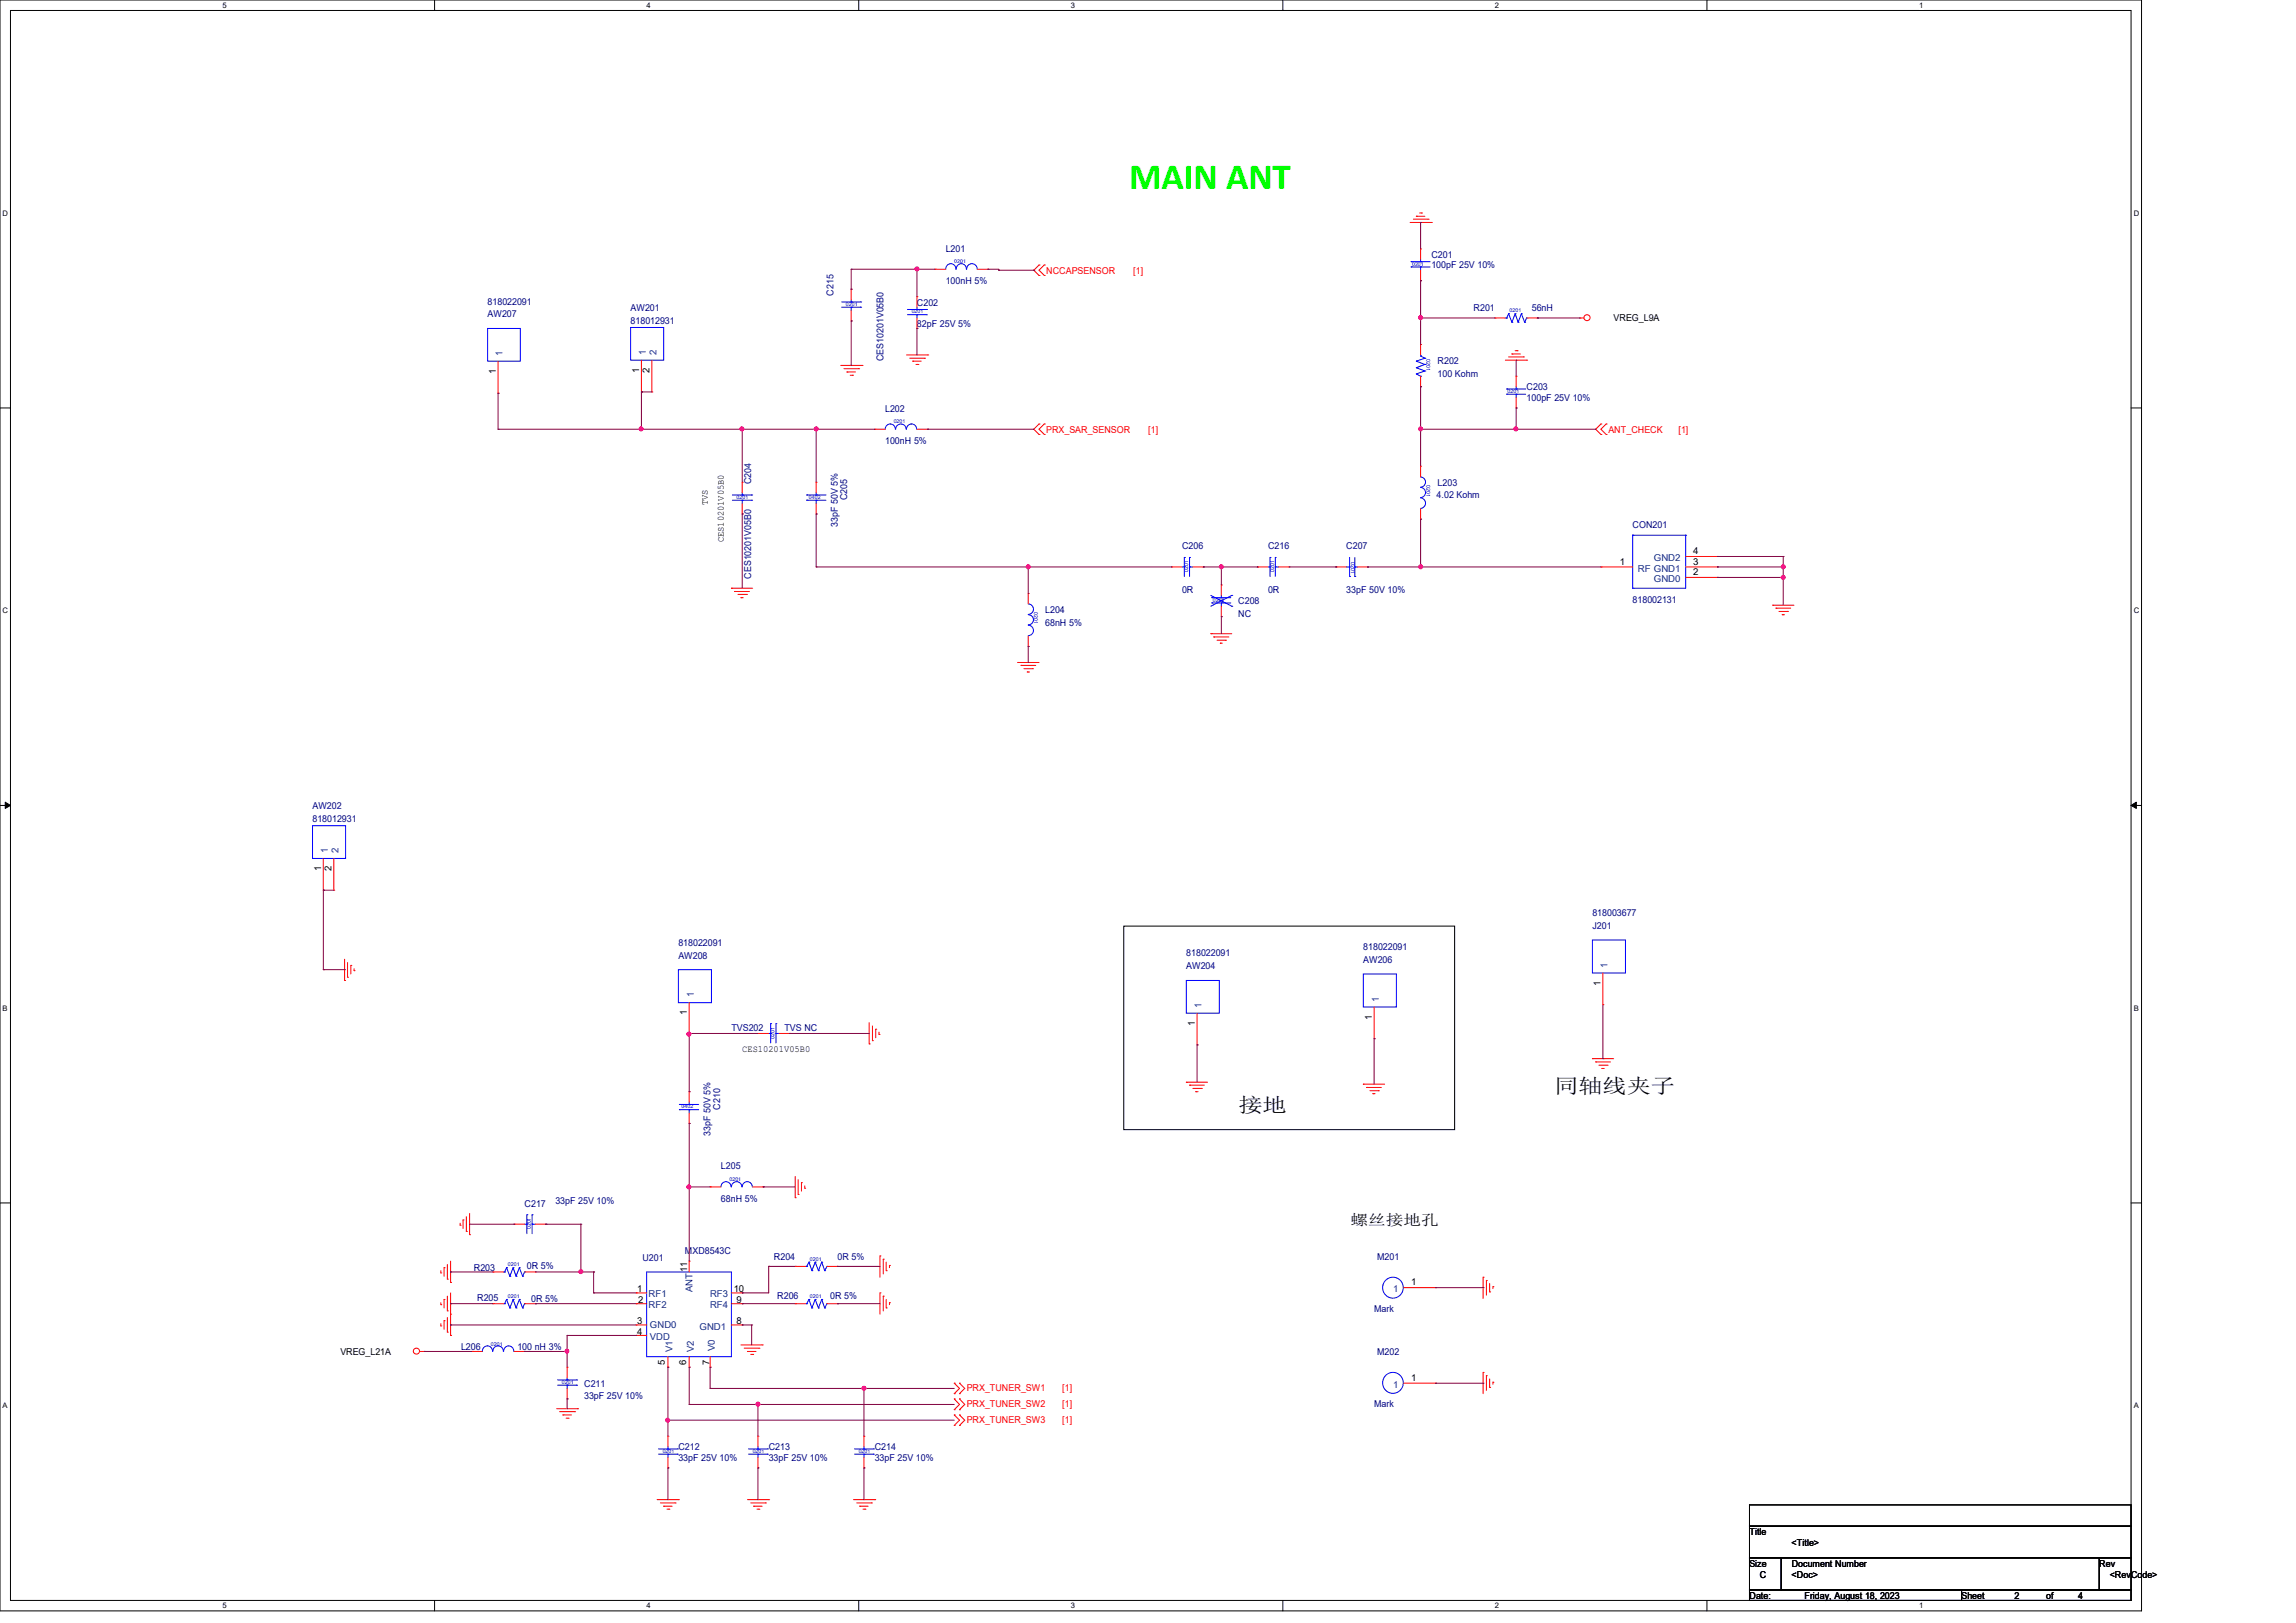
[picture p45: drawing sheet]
<svg xmlns="http://www.w3.org/2000/svg" width="297mm" height="210mm" viewBox="0 0 297 210" stroke-linecap="round" stroke-linejoin="round" font-family="sans-serif">
<defs><g id="words">
<text font-size="4.8" fill="#0f0" x="146" y="24.4">MAIN ANT</text>
<g font-size="2.6">
<text x="160.2" y="143.9">接地</text>
<text x="201" y="141.4">同轴线夹子</text>
</g>
<text font-size="1.9" x="174.7" y="158.5">螺丝接地孔</text>
<g font-size="1.2" fill="#000080">
<text x="122.3" y="32.6">L201</text>
<text x="185.2" y="33.4">C201</text>
<text x="185.2" y="34.7">100pF 25V 10%</text>
<text x="63.1" y="41">AW207</text>
<text x="63.1" y="39.4">818022091</text>
<text x="81.6" y="40.2">AW201</text>
<text x="81.6" y="41.9">818012931</text>
<text x="107.8" y="38.3" transform="rotate(-90 107.8 38.3)">C215</text>
<text x="118.6" y="39.5">C202</text>
<text x="122.3" y="36.8">100nH 5%</text>
<text x="190.6" y="40.2">R201</text>
<text x="198.2" y="40.2">56nH</text>
<text x="114.3" y="46.7" transform="rotate(-90 114.3 46.7)">CES10201V05B0</text>
<text x="118.6" y="42.3">82pF 25V 5%</text>
<text x="186" y="47.1">R202</text>
<text x="114.5" y="53.3">L202</text>
<text x="186" y="48.7">100 Kohm</text>
<text x="197.5" y="50.5">C203</text>
<text x="197.5" y="51.9">100pF 25V 10%</text>
<text x="114.5" y="57.5">100nH 5%</text>
<text x="97.2" y="62.7" transform="rotate(-90 97.2 62.7)">C204</text>
<text x="109.6" y="64.7" transform="rotate(-90 109.6 64.7)">C205</text>
<text x="185.8" y="64.5">4.02 Kohm</text>
<text x="186" y="62.9">L203</text>
<text x="108.4" y="68.2" transform="rotate(-90 108.4 68.2)">33pF 50V 5%</text>
<text x="152.9" y="71.1">C206</text>
<text x="164" y="71.1">C216</text>
<text x="174.2" y="71.1">C207</text>
<text x="211.2" y="68.3">CON201</text>
<text x="97.2" y="74.9" transform="rotate(-90 97.2 74.9)">CES10201V05B0</text>
<text x="152.9" y="76.7">0R</text>
<text x="164" y="76.7">0R</text>
<text x="174.2" y="76.7">33pF 50V 10%</text>
<text x="135.2" y="79.3">L204</text>
<text x="135.2" y="80.9">68nH 5%</text>
<text x="160.2" y="78.2">C208</text>
<text x="160.2" y="79.8">NC</text>
<text x="211.2" y="78.1">818002131</text>
<text x="40.4" y="104.7">AW202</text>
<text x="40.4" y="106.3">818012931</text>
<text x="206" y="118.5">818003677</text>
<text x="87.8" y="124">AW208</text>
<text x="87.8" y="122.4">818022091</text>
<text x="153.5" y="125.4">AW204</text>
<text x="153.5" y="123.7">818022091</text>
<text x="176.4" y="124.6">AW206</text>
<text x="176.4" y="122.9">818022091</text>
<text x="206" y="120.2">J201</text>
<text x="94.6" y="133.5">TVS202</text>
<text x="101.5" y="133.5">TVS NC</text>
<text x="93.2" y="143.6" transform="rotate(-90 93.2 143.6)">C210</text>
<text x="91.9" y="147" transform="rotate(-90 91.9 147)">33pF 50V 5%</text>
<text x="71.8" y="155.8">33pF 25V 10%</text>
<text x="93.3" y="151.3">L205</text>
<text x="93.3" y="155.6">68nH 5%</text>
<text x="67.9" y="156.1">C217</text>
<text x="61.3" y="164.5">R203</text>
<text x="68.2" y="164.2">0R 5%</text>
<text x="83.1" y="163.2">U201</text>
<text x="88.6" y="162.3">MXD8543C</text>
<text x="100.1" y="163">R204</text>
<text x="108.3" y="163">0R 5%</text>
<text x="178.1" y="163">M201</text>
<text x="61.7" y="168.3">R205</text>
<text x="68.7" y="168.4">0R 5%</text>
<text x="100.5" y="168.1">R206</text>
<text x="107.4" y="168.1">0R 5%</text>
<text x="177.8" y="169.7">Mark</text>
<text x="59.6" y="174.7">L206</text>
<text x="66.9" y="174.7">100 nH 3%</text>
<text x="75.6" y="179.4">C211</text>
<text x="178.1" y="175.3">M202</text>
<text x="75.6" y="181.1">33pF 25V 10%</text>
<text x="177.8" y="182">Mark</text>
<text x="87.8" y="187.7">C212</text>
<text x="87.8" y="189">33pF 25V 10%</text>
<text x="99.4" y="187.7">C213</text>
<text x="99.4" y="189">33pF 25V 10%</text>
<text x="113.2" y="187.7">C214</text>
<text x="113.2" y="189">33pF 25V 10%</text>
</g>
<g font-size="1.2" fill="#f00">
<text x="135.3" y="35.4">NCCAPSENSOR</text>
<text x="146.6" y="35.4">[1]</text>
<text x="135.3" y="56">PRX_SAR_SENSOR</text>
<text x="148.5" y="56">[1]</text>
<text x="208.1" y="56">ANT_CHECK</text>
<text x="217.1" y="56">[1]</text>
<text x="125" y="180">PRX_TUNER_SW1</text>
<text x="137.4" y="180">[1]</text>
<text x="125" y="182">PRX_TUNER_SW2</text>
<text x="125" y="184.1">PRX_TUNER_SW3</text>
<text x="137.4" y="182">[1]</text>
<text x="137.4" y="184.1">[1]</text>
</g>
<g font-size="1.2">
<text x="208.7" y="41.6">VREG_L9A</text>
<text x="64.1" y="48.4" transform="rotate(-90 64.1 48.4)">1</text>
<text x="82.7" y="48.3" transform="rotate(-90 82.7 48.3)">1</text>
<text x="84" y="48.3" transform="rotate(-90 84 48.3)">2</text>
<text x="91.6" y="65.4" transform="rotate(-90 91.6 65.4)">TVS</text>
<text x="93.6" y="70.2" transform="rotate(-90 93.6 70.2)">CES10201V05B0</text>
<text x="219" y="71.7">4</text>
<text x="209.5" y="73.1">1</text>
<text x="219" y="74.4">2</text>
<text x="219" y="73.1">3</text>
<text x="41.5" y="112.7" transform="rotate(-90 41.5 112.7)">1</text>
<text x="42.9" y="112.7" transform="rotate(-90 42.9 112.7)">2</text>
<text x="88.9" y="131.4" transform="rotate(-90 88.9 131.4)">1</text>
<text x="177.5" y="131.9" transform="rotate(-90 177.5 131.9)">1</text>
<text x="207.1" y="127.5" transform="rotate(-90 207.1 127.5)">1</text>
<text x="96" y="136.1">CES10201V05B0</text>
<text x="154.6" y="132.8" transform="rotate(-90 154.6 132.8)">1</text>
<text x="82.4" y="167.2">1</text>
<text x="88.9" y="164.6" transform="rotate(-90 88.9 164.6)">11</text>
<text x="94.9" y="167.2">10</text>
<text x="182.5" y="166.3">1</text>
<text x="82.4" y="172.7">4</text>
<text x="82.4" y="171.3">3</text>
<text x="82.5" y="168.6">2</text>
<text x="95.3" y="168.6">9</text>
<text x="95.3" y="171.3">8</text>
<text x="44" y="175.3">VREG_L21A</text>
<text x="86" y="176.7" transform="rotate(-90 86 176.7)">5</text>
<text x="88.8" y="176.7" transform="rotate(-90 88.8 176.7)">6</text>
<text x="91.8" y="176.7" transform="rotate(-90 91.8 176.7)">7</text>
<text x="182.5" y="178.7">1</text>
<text x="226.3" y="198.6">Title</text>
<text x="226.3" y="202.7">Size</text>
<text x="231.8" y="200">&lt;Title&gt;</text>
<text x="231.8" y="202.7">Document Number</text>
<text x="271.6" y="202.7">Rev</text>
<text x="226.3" y="206.9">Date:</text>
<text x="227.7" y="204.1">C</text>
<text x="231.8" y="204.1">&lt;Doc&gt;</text>
<text x="233.4" y="206.9">Friday, August 18, 2023</text>
<text x="253.7" y="206.9">Sheet</text>
<text x="260.6" y="206.9">2</text>
<text x="264.7" y="206.9">of</text>
<text x="268.8" y="206.9">4</text>
<text x="272.9" y="204.1">&lt;RevCode&gt;</text>
</g>
<g font-size="1.2" fill="#004080">
<text x="65" y="46.1" transform="rotate(-90 65 46.1)">1</text>
<text x="83.6" y="45.9" transform="rotate(-90 83.6 45.9)">1</text>
<text x="84.9" y="45.9" transform="rotate(-90 84.9 45.9)">2</text>
<text x="211.9" y="74">RF GND1</text>
<text x="213.9" y="75.3">GND0</text>
<text x="213.9" y="72.6">GND2</text>
<text x="42.4" y="110.4" transform="rotate(-90 42.4 110.4)">1</text>
<text x="43.8" y="110.4" transform="rotate(-90 43.8 110.4)">2</text>
<text x="207.9" y="125.2" transform="rotate(-90 207.9 125.2)">1</text>
<text x="89.7" y="129.1" transform="rotate(-90 89.7 129.1)">1</text>
<text x="155.4" y="130.4" transform="rotate(-90 155.4 130.4)">1</text>
<text x="178.3" y="129.6" transform="rotate(-90 178.3 129.6)">1</text>
<text x="83.9" y="167.8">RF1</text>
<text x="89.6" y="167.2" transform="rotate(-90 89.6 167.2)">ANT</text>
<text x="91.9" y="167.8">RF3</text>
<text x="180.2" y="167.2">1</text>
<text x="83.9" y="169.3">RF2</text>
<text x="84.1" y="173.4">VDD</text>
<text x="84.1" y="171.9">GND0</text>
<text x="90.5" y="172">GND1</text>
<text x="91.9" y="169.3">RF4</text>
<text x="87" y="175" transform="rotate(-90 87 175)">V1</text>
<text x="89.7" y="175" transform="rotate(-90 89.7 175)">V2</text>
<text x="92.5" y="174.9" transform="rotate(-90 92.5 174.9)">V0</text>
<text x="180.2" y="179.6">1</text>
</g>
<g font-size="1">
<text x="28.8" y="1">5</text>
<text x="83.7" y="1">4</text>
<text x="138.5" y="1">3</text>
<text x="193.4" y="1">2</text>
<text x="248.2" y="1">1</text>
<text x=".3" y="27.9">D</text>
<text x="276" y="27.9">D</text>
<text x=".3" y="79.4">C</text>
<text x="276" y="79.4">C</text>
<text x=".3" y="130.8">B</text>
<text x="276" y="130.8">B</text>
<text x=".3" y="182.2">A</text>
<text x="276" y="182.2">A</text>
<text x="28.8" y="208.1">5</text>
<text x="83.7" y="208.1">4</text>
<text x="138.5" y="208.1">3</text>
<text x="193.4" y="208.1">2</text>
<text x="248.2" y="208.1">1</text>
</g>
<g font-size=".7" fill="#00f">
<text x="123.4" y="34.1">0201</text>
<text x="182.7" y="34.4">0201</text>
<text x="109.4" y="39.6">0201</text>
<text x="117.9" y="40.5">0201</text>
<text x="195.3" y="40.4">0201</text>
<text x="184.5" y="46.5" transform="rotate(90 184.5 46.5)">0201</text>
<text x="195" y="50.8">0201</text>
<text x="115.6" y="54.8">0201</text>
<text x="95.3" y="64.5">0201</text>
<text x="104.6" y="64.5">0402</text>
<text x="184.5" y="62.8" transform="rotate(90 184.5 62.8)">0201</text>
<text x="153.7" y="74" transform="rotate(-90 153.7 74)">0201</text>
<text x="156.9" y="77.9">0201</text>
<text x="164.8" y="74" transform="rotate(-90 164.8 74)">0201</text>
<text x="174.8" y="72.7" transform="rotate(90 174.8 72.7)">0201</text>
<text x="133.8" y="79.2" transform="rotate(90 133.8 79.2)">0201</text>
<text x="100.2" y="134.4" transform="rotate(-90 100.2 134.4)">0201</text>
<text x="88.2" y="143.4">0402</text>
<text x="94.4" y="152.9">0201</text>
<text x="68.7" y="159.1" transform="rotate(-90 68.7 159.1)">0201</text>
<text x="65.7" y="167.9">0201</text>
<text x="65.7" y="163.8">0201</text>
<text x="104.8" y="163.2">0201</text>
<text x="104.8" y="167.9">0201</text>
<text x="63.5" y="174.1">0201</text>
<text x="72.7" y="179.1">0201</text>
<text x="85.7" y="188">0201</text>
<text x="97.4" y="188">0201</text>
<text x="111.1" y="188">0201</text>
</g>
</g></defs>
<path d="M0 0h277v208.4h-277zM1.4 1.4h274.3v205.7h-274.3z" fill="none" stroke="#000" stroke-width=".13"/>
<g fill="#fff">
<path d="M28.8 .1h.5v1.1h-.5z"/>
<path d="M28.8 207.2h.5v1.1h-.5z"/>
</g>
<path d="M56.2 0v1.4M56.2 207.1v1.3" fill="none" stroke="#000" stroke-width=".13"/>
<g fill="#fff">
<path d="M83.7 .1h.5v1.1h-.5z"/>
<path d="M83.7 207.2h.5v1.1h-.5z"/>
</g>
<path d="M111.1 0v1.4M111.1 207.1v1.3" fill="none" stroke="#000" stroke-width=".13"/>
<g fill="#fff">
<path d="M138.5 .1h.6v1.1h-.6z"/>
<path d="M138.5 207.2h.6v1.1h-.6z"/>
</g>
<path d="M165.9 0v1.4M165.9 207.1v1.3" fill="none" stroke="#000" stroke-width=".13"/>
<g fill="#fff">
<path d="M193.4 .1h.5v1.1h-.5z"/>
<path d="M193.4 207.2h.5v1.1h-.5z"/>
</g>
<path d="M220.8 0v1.4M220.8 207.1v1.3" fill="none" stroke="#000" stroke-width=".13"/>
<g fill="#fff">
<path d="M248.2 .1h.6v1.1h-.6z"/>
<path d="M248.2 207.2h.6v1.1h-.6z"/>
<path d="M.3 27.1h.8v1.1h-.8z"/>
<path d="M276 27.1h.7v1.1h-.7z"/>
<path d="M.3 78.5h.8v1.1h-.8z"/>
<path d="M276 78.5h.7v1.1h-.7z"/>
</g>
<path d="M0 52.8h1.4M275.7 52.8h1.3" fill="none" stroke="#000" stroke-width=".13"/>
<g fill="#fff">
<path d="M.3 129.9h.7v1.1h-.7z"/>
<path d="M276 129.9h.6v1.1h-.6z"/>
</g>
<path d="M0 104.2h1.4M275.7 104.2h1.3" fill="none" stroke="#000" stroke-width=".13"/>
<path d="M.7 103.8l.7 .4-.7 .4zM275.7 104.2l.7-.4v.8z" fill="#000" stroke="#000" stroke-width=".13"/>
<g fill="#fff">
<path d="M.3 181.4h.7v1.1h-.7z"/>
<path d="M276 181.4h.6v1.1h-.6z"/>
</g>
<path d="M145.4 119.8h42.8v26.4h-42.8zM0 155.7h1.4M275.7 155.7h1.3M226.3 194.7h49.4v2.8h-49.4zM226.3 197.5h49.4v4.1h-49.4zM226.3 201.6h4.1v4.1h-4.1zM226.3 205.7h27.4v1.4h-27.4zM230.4 201.6h41.2v4.1h-41.2zM253.7 205.7h22v1.4h-22zM271.6 201.6h4.1v4.1h-4.1z" fill="none" stroke="#000" stroke-width=".13"/>
<g fill="none" stroke="#f00" stroke-width=".13">
<path d="M110.1 37.4h.1M110.1 37.4v1.4M118.6 38.4h.1M118.6 38.4v1.4M120.9 34.8h.1M120.9 34.8h1.4M126.4 34.8h1.4M127.8 34.8h.1M134.4 34.3h.1M134.4 35.6h.1M134.4 34.3l-.7 .7 .7 .6M135.1 35.6h.1"/>
<path d="M135.1 34.3h.1M135.1 34.3l-.7 .7 .7 .6M182.4 28.8h2.8M182.8 28.4h1.9M183.2 28h.1M183.2 28h1.1M183.6 27.6h.3M183.8 32.2h.1M183.8 36.3h.1M183.8 32.2v1.4M183.8 35v1.3M183.9 27.6h.1"/>
<path d="M184.7 28.4h.1M185.2 28.8h.1M64.4 50.9h.1M64.4 46.7v4.2M83 50.7h.1M83 46.6v4.1M84.3 50.7h.1M84.3 46.6v4.1M108.8 47.3h2.7M109.2 47.7h1.9M109.6 48.1h.1M109.6 48.1h1.1"/>
<path d="M110 48.6h.3M110.1 41.5h.1M110.1 40.2v1.3M110.3 48.6h.1M111.1 47.7h.1M111.5 47.3h.1M113.2 55.5h.1M113.2 55.5h1.3M117.3 45.9h2.7M117.7 46.4h1.9M118.1 46.7h.1M118.1 46.7h1.1"/>
<path d="M118.5 47.2h.2M118.6 42.5h.1M118.6 41.1v1.4M118.6 55.5h1.4M118.7 47.2h.1M119.6 46.4h.1M120 45.9h.1M120 55.5h.1M134.4 54.9h.1M134.4 56.2h.1M134.4 54.9l-.7 .6 .7 .7M135.1 56.2h.1"/>
<path d="M135.1 54.9h.1M135.1 54.9l-.7 .6 .7 .7M183.8 50h.1M183.8 44.6h.1M183.8 44.6v1.3M183.8 48.7v1.3M193.4 41.1h.1M193.4 41.1h1.3M194.7 46.6h2.8M195.2 46.2h1.9M195.6 45.8h.1M195.6 45.8h1.1"/>
<path d="M196 45.4h.3M196.1 48.7h.1M196.1 52.8h.1M196.1 48.7v1.3M196.1 51.4v1.4M196.3 45.4h.1M197.1 46.2h.1M197.5 46.6h.1M197.5 41.1h1.4M198.9 41.1h.1M204.3 41.1h.1M204.3 41.1h.6"/>
<path d="M207.1 54.9h.1M207.1 56.2h.1M207.1 54.9l-.7 .6 .7 .7M207.8 56.2h.1M207.8 54.9h.1M207.8 54.9l-.7 .6 .7 .7M94.6 76.1h.1M94.6 76.1h2.8M95 76.5h.1M95 76.5h1.9M95.5 76.9h1.1M95.8 77.3h.1"/>
<path d="M95.8 77.3h.3M96 62.4h.1M96 66.5h.1M96 62.4v1.4M96 65.2v1.3M96.6 76.9h.1M105.6 62.4h.1M105.6 66.5h.1M105.6 62.4v1.4M105.6 65.2v1.3M133 76.8h.1M133 76.8v1.3"/>
<path d="M151.6 73.4h.1M151.6 73.4h1.3M154.3 73.4h1.4M155.7 73.4h.1M158 75.7h.1M158 79.8h.1M158 75.7v1.3M158 78.4v1.4M162.6 73.4h.1M162.6 73.4h1.4M165.4 73.4h1.4M166.8 73.4h.1"/>
<path d="M172.8 73.4h.1M172.8 73.4h1.4M175.6 73.4h1.3M176.9 73.4h.1M183.8 60.3h.1M183.8 67.2h.1M183.8 60.3v1.4M183.8 65.8v1.4M207.1 73.4h.1M207.1 73.4h4.1M218.1 73.4h4.1M218.1 74.7h4.1"/>
<path d="M218.1 72h4.1M222.2 74.7h.1M222.2 73.4h.1M222.2 72h.1M229.3 78.3h.1M229.3 78.3h2.8M229.7 78.7h.1M229.7 78.7h1.9M230.1 79.1h1.1M230.5 79.5h.1M230.5 79.5h.3M231.2 79.1h.1"/>
<path d="M131.7 85.7h.1M131.7 85.7h2.7M132.1 86.1h.1M132.1 86.1h1.9M132.5 86.5h1.1M132.9 87h.1M132.9 87h.3M133 83.7h.1M133 82.3v1.4M133.6 86.5h.1M156.6 82h.1M156.6 82h2.7"/>
<path d="M157 82.4h.1M157 82.4h2M157.4 82.8h1.1M157.9 83.2h.1M157.9 83.2h.2M158.5 82.8h.1M41.8 115.2h.1M41.8 111.1v4.1M43.2 115.2h.1M43.2 111.1v4.1M44.6 126.9h.1M44.6 124.1v2.8"/>
<path d="M45 126.4h.1M45 124.5v1.9M45.4 124.9h.1M45.4 124.9v1.1M45.8 125.6h.1M45.8 125.3v.3M89.2 133.9h.1M89.2 129.8v4.1M98 133.7h.1M98 133.7h1.4M100.8 133.7h1.4M102.2 133.7h.1"/>
<path d="M112.4 135.1h.1M112.4 132.3v2.8M112.9 134.7h.1M112.9 132.8v1.9M113.3 133.2h.1M113.3 133.2v1.1M113.7 133.9h.1M113.7 133.6v.3M154.9 135.2h.1M154.9 131.1v4.1M177.8 134.4h.1M177.8 130.3v4.1"/>
<path d="M206 137h.1M206 137h2.7M206.4 137.4h.1M206.4 137.4h1.9M206.8 137.8h1.1M207.2 138.3h.1M207.2 138.3h.3M207.3 130h.1M207.3 125.9v4.1M207.9 137.8h.1M59.5 158.5h.1M59.5 158.3v.2"/>
<path d="M59.9 157.9h.1M59.9 157.9v1.1M60.3 159.3h.1M60.3 157.4v1.9M60.7 159.8h.1M60.7 157v2.8M66.5 158.4h.1M66.5 158.4h1.4M69.3 158.4h1.3M70.6 158.4h.1M89.2 141.3h.1M89.2 145.4h.1"/>
<path d="M89.2 141.3v1.3M89.2 144v1.4M91.9 153.6h.1M91.9 153.6h1.4M97.4 153.6h1.3M98.7 153.6h.1M102.9 155h.1M102.9 152.2v2.8M103.3 154.6h.1M103.3 152.7v1.9M103.7 153h.1M103.7 153v1.1"/>
<path d="M104.1 153.8h.1M104.1 153.5v.3M153.5 140h.1M153.5 140h2.7M153.9 140.4h.1M153.9 140.4h1.9M154.3 140.8h1.1M154.7 141.3h.1M154.7 141.3h.3M155.4 140.8h.1M176.4 140.3h.1M176.4 140.3h2.7"/>
<path d="M176.8 140.7h.1M176.8 140.7h1.9M177.2 141.1h1.1M177.6 141.5h.1M177.6 141.5h.3M178.3 141.1h.1M54.3 174.9h.6M54.9 174.9h.1M57 164.7h.1M57 168.8h.1M57 171.6h.1M57 164.4v.3"/>
<path d="M57 168.6v.2M57 171.3v.3M57.4 164h.1M57.4 168.1h.1M57.4 170.9h.1M57.4 164v1.1M57.4 168.1v1.1M57.4 170.9v1.1M57.9 165.5h.1M57.9 169.6h.1M57.9 172.4h.1M57.9 163.6v1.9"/>
<path d="M57.9 167.7v1.9M57.9 170.5v1.9M58.3 165.9h.1M58.3 170.1h.1M58.3 172.8h.1M58.3 163.2v2.7M58.3 167.3v5.5M61 174.9h.1M61 174.9h1.4M63.8 168.7h.1M63.8 164.6h.1M63.8 168.7h1.4"/>
<path d="M63.8 164.6h1.4M66.5 174.9h1.4M67.9 174.9h.1M67.9 168.7h1.4M67.9 164.6h1.4M69.3 168.7h.1M69.3 164.6h.1M73.4 176.9h.1M73.4 176.9v1.4M73.4 179.7v1.3M82.3 172.8h.1M82.3 167.3h.1"/>
<path d="M82.3 168.7h.1M82.3 171.4h.1M82.3 172.8h1.4M82.3 168.7h1.4M82.3 167.3h1.4M82.3 171.4h1.4M86.4 176.9h.1M86.4 175.6v1.3M89.2 176.9h.1M89.2 163.2h.1M89.2 163.2v1.4M89.2 175.6v1.3"/>
<path d="M91.9 176.9h.1M91.9 175.6v1.3M94.6 168.7h1.4M94.6 167.3h1.4M94.6 171.4h1.4M95.8 174h2.8M96 168.7h.1M96 171.4h.1M96 167.3h.1M96.3 174.5h1.9M96.7 174.9h.1M96.7 174.9h1.1"/>
<path d="M97.1 175.3h.3M97.4 175.3h.1M98.2 174.5h.1M98.6 174h.1M102.9 163.9h.1M102.9 168.7h.1M102.9 163.9h1.3M102.9 168.7h1.3M107 163.9h1.3M107 168.7h1.3M108.3 163.9h.1M108.3 168.7h.1"/>
<path d="M113.8 162.5h.1M113.8 167.3h.1M113.8 162.5v2.8M113.8 167.3v2.8M114.3 162.9h.1M114.3 167.7h.1M114.3 162.9v1.9M114.3 167.7v1.9M114.6 164.4h.1M114.6 169.2h.1M114.6 163.3v1.1M114.6 168.1v1.1"/>
<path d="M115.1 163.7h.1M115.1 168.6h.1M115.1 163.7v.3M115.1 168.6v.2M123.4 179h.1M123.4 179l.7 .7-.7 .6M124.1 179h.1M124.1 179l.7 .7-.7 .6M181.6 166.6h4.1M181.6 179h4.1M185.7 166.6h.1M185.7 179h.1"/>
<path d="M191.9 165.3h.1M191.9 177.6h.1M191.9 165.3v2.7M191.9 177.6v2.7M192.3 165.7h.1M192.3 178h.1M192.3 165.7v1.9M192.3 178v1.9M192.7 167.2h.1M192.7 179.5h.1M192.7 166.1v1.1M192.7 178.4v1.1"/>
<path d="M193.1 166.5h.1M193.1 178.9h.1M193.1 166.5v.3M193.1 178.9v.2M72 182.3h2.7M72.4 182.7h1.9M72.8 183.1h.1M72.8 183.1h1.1M73.2 183.5h.3M73.4 181h.1M73.5 183.5h.1M74.3 182.7h.1"/>
<path d="M74.7 182.3h.1M85 194.1h2.8M85.4 194.5h1.9M85.9 194.9h.1M85.9 194.9h1.1M86.3 195.3h.2M86.4 185.8h.1M86.4 189.9h.1M86.4 185.8v1.4M86.4 188.6v1.3M86.5 195.3h.1M87.3 194.5h.1"/>
<path d="M87.8 194.1h.1M96.7 194.1h2.7M97.1 194.5h1.9M97.5 194.9h.1M97.5 194.9h1.1M97.9 195.3h.3M98 185.8h.1M98 189.9h.1M98 185.8v1.4M98 188.6v1.3M98.2 195.3h.1M99 194.5h.1"/>
<path d="M99.4 194.1h.1M110.4 194.1h2.8M110.8 194.5h1.9M111.2 194.9h.1M111.2 194.9h1.1M111.6 195.3h.3M111.8 185.8h.1M111.8 189.9h.1M111.8 185.8v1.4M111.8 188.6v1.3M111.9 195.3h.1M112.7 194.5h.1"/>
<path d="M113.2 194.1h.1M123.4 180.3h.1M123.4 182.4h.1M123.4 181h.1M123.4 184.4h.1M123.4 183.1h.1M123.4 181l.7 .7-.7 .7M123.4 183.1l.7 .7-.7 .6M124.1 180.3h.1M124.1 182.4h.1M124.1 181h.1M124.1 184.4h.1"/>
<path d="M124.1 183.1h.1M124.1 181l.7 .7-.7 .7M124.1 183.1l.7 .7-.7 .6"/>
<circle cx="205.3" cy="41.1" r=".39"/>
<circle cx="53.9" cy="174.8" r=".39"/>
</g>
<g fill="none" stroke="#00f" stroke-width=".13">
<path d="M108.9 39.8h2.4M108.9 39.1h2.4M110.1 39.1h.1M110.1 39.8h.1M110.1 38.8v.3M110.1 39.8v.4M111.3 39.8h.1M111.3 39.1h.1M118.6 39.8v.2M123.7 34.8a.66 .66 0 0 0-.7-.7 .66 .66 0 0 0-.7 .7M125 34.8a.66 .66 0 0 0-.6-.7 .66 .66 0 0 0-.7 .7M126.4 34.8a.68 .68 0 0 0-.7-.7 .68 .68 0 0 0-.6 .7"/>
<path d="M182.5 34.5h.1M182.5 33.9h.1M182.5 34.5h2.5M182.5 33.9h2.5M183.8 33.9h.1M183.8 34.5h.1M183.8 33.6v.3M183.8 34.5v.5M63.1 42.5h4.2v4.2h-4.2zM81.6 42.4h4.3v4.2h-4.3zM115.8 55.5a.66 .66 0 0 0-.6-.6 .66 .66 0 0 0-.7 .6M115.9 55.5a.68 .68 0 0 1 .6-.6 .68 .68 0 0 1 .7 .6"/>
<path d="M117.4 40.7h2.4M117.4 40h2.4M118.6 55.5a.66 .66 0 0 0-.7-.6 .66 .66 0 0 0-.6 .6M118.6 40h.1M118.6 40.7h.1M118.6 40.7v.4M119.8 40.7h.1M119.8 40h.1M183.2 46.7h.1M183.2 47.6h.1M183.2 48.4h.1M183.2 46.7l1.1 .5"/>
<path d="M183.2 47.6l1.1 .4M183.2 48.4l.6 .3M183.8 48.7h.1M183.8 46.1h.1M183.8 45.9v.2M183.8 46.1l.5 .3M184.3 46.4h.1M184.3 47.2h.1M184.3 48h.1M184.3 46.4l-1.1 .3M184.3 47.2l-1.1 .4M184.3 48l-1.1 .4"/>
<path d="M194.7 41.1h.2M194.9 41.1h.1M194.9 51h.1M194.9 50.3h.1M194.9 51h2.5M194.9 50.3h2.5M195.2 40.6h.1M195.2 40.6l-.3 .5M195.2 40.6l.4 1.1M195.6 41.7h.1M196 40.6h.1M196 40.6l-.4 1.1"/>
<path d="M196 40.6l.4 1.1M196.1 50.3h.1M196.1 51h.1M196.1 50v.3M196.1 51v.4M196.4 41.7h.1M196.8 40.6h.1M196.8 40.6l-.4 1.1M196.8 40.6l.4 1.1M197.2 41.7h.1M197.5 41.1h.1M197.5 41.1l-.3 .6"/>
<path d="M94.7 64.7h2.5M94.7 64.1h2.5M96 64.1h.1M96 64.7h.1M96 63.8v.3M96 64.7v.5M97.2 64.7h.1M97.2 64.1h.1M104.4 64.7h.1M104.4 64.1h.1M104.4 64.7h2.4M104.4 64.1h2.4"/>
<path d="M105.6 64.1h.1M105.6 64.7h.1M105.6 63.8v.3M105.6 64.7v.5M133 78.1a.68 .68 0 0 1 .7 .7 .68 .68 0 0 1-.7 .7M133 79.5a.66 .66 0 0 1 .7 .7 .66 .66 0 0 1-.7 .7M152.9 73.4h.3M153.2 73.4h.1M153.2 72.1h.1M153.2 72.1v2.5M153.9 72.1h.1M153.9 73.4h.1"/>
<path d="M153.9 73.4h.4M153.9 72.1v2.5M156.6 77l2.7 1.4M156.8 78h.1M156.8 77.3h.1M156.8 78h2.4M156.8 77.3h2.4M158 77.3h.1M158 78h.1M158 77v.3M158 78v.4M159.3 78.4h.1"/>
<path d="M159.3 77h.1M159.3 77l-2.7 1.4M164 73.4h.3M164.3 73.4h.1M164.3 72.1h.1M164.3 72.1v2.5M165 72.1h.1M165 73.4h.1M165 73.4h.4M165 72.1v2.5M174.2 73.4h.4M174.6 74.6h.1"/>
<path d="M174.6 73.4h.1M174.6 72.1v2.5M175.3 73.4h.1M175.3 74.6h.1M175.3 73.4h.3M175.3 72.1v2.5M183.8 61.7a.66 .66 0 0 1 .6 .7 .66 .66 0 0 1-.6 .6M183.8 63.1a.66 .66 0 0 1 .6 .6 .66 .66 0 0 1-.6 .7M183.8 64.4a.68 .68 0 0 1 .6 .7 .68 .68 0 0 1-.6 .7M211.2 76.1h.1M211.2 69.3h.1M211.2 69.3v6.8"/>
<path d="M211.2 69.3h6.9M218.1 74.7h.1M218.1 69.3h.1M218.1 69.3v6.8h-6.9M133 80.9a.68 .68 0 0 1 .7 .7 .68 .68 0 0 1-.7 .7M40.4 106.8h4.3v4.3h-4.3zM87.8 125.5h4.2v4.3h-4.2zM99.4 133.7h.3M99.7 133.7h.1M99.7 132.5h.1M99.7 132.5v2.5M100.4 132.5h.1"/>
<path d="M100.4 133.7h.1M100.4 133.7h.4M100.4 132.5v2.5M153.5 126.9h4.2v4.2h-4.2zM176.4 126h4.2v4.3h-4.2zM206 121.6h4.3v4.3h-4.3zM67.9 158.4h.3M68.2 158.4h.1M68.2 157.2h.1M68.2 157.2v2.4M68.8 157.2h.1M68.8 158.4h.1"/>
<path d="M68.8 158.4h.5M68.8 157.2v2.4M87.9 143.6h.1M87.9 142.9h.1M87.9 143.6h2.5M87.9 142.9h2.5M89.2 142.9h.1M89.2 143.6h.1M89.2 142.6v.3M89.2 143.6v.4M93.3 153.6a.66 .66 0 0 1 .6-.7 .66 .66 0 0 1 .7 .7M94.6 153.6a.68 .68 0 0 1 .7-.7 .68 .68 0 0 1 .7 .7"/>
<path d="M96 153.6a.66 .66 0 0 1 .7-.7 .66 .66 0 0 1 .6 .7M63.7 174.9a.66 .66 0 0 0-.6-.7 .66 .66 0 0 0-.7 .7M65.1 174.9a.68 .68 0 0 0-.7-.7 .68 .68 0 0 0-.6 .7M65.2 168.7h.1M65.2 164.6h.1M65.3 168.7h.1M65.3 164.6h.1M65.5 168.1h.1M65.5 164h.1M65.5 168.1l-.2 .6M65.5 168.1l.5 1.1M65.5 164l-.2 .6"/>
<path d="M65.5 164l.5 1.1M66 169.2h.1M66 165.1h.1M66.4 168.1h.1M66.4 164h.1M66.4 168.1l-.4 1.1M66.4 168.1l.4 1.1M66.4 164l-.4 1.1M66.4 164l.4 1.1M66.5 174.9a.66 .66 0 0 0-.7-.7 .66 .66 0 0 0-.6 .7M66.8 169.2h.1M66.8 165.1h.1"/>
<path d="M67.2 168.1h.1M67.2 164h.1M67.2 168.1l-.4 1.1M67.2 168.1l.4 1.1M67.2 164l-.4 1.1M67.2 164l.4 1.1M67.6 169.2h.1M67.6 165.1h.1M67.9 168.7h.1M67.9 164.6h.1M67.9 168.7l-.3 .5M67.9 164.6l-.3 .5"/>
<path d="M72.1 179.2h2.5M72.1 178.6h2.5M73.4 178.6h.1M73.4 179.2h.1M73.4 178.3v.3M73.4 179.2v.5M74.6 179.2h.1M74.6 178.6h.1M83.7 164.6h10.9v11h-10.9zM104.2 163.9h.2M104.2 168.7h.2M104.4 163.9h.1"/>
<path d="M104.4 168.7h.1M104.6 163.3h.1M104.6 168.1h.1M104.6 163.3l-.2 .6M104.6 163.3l.4 1.1M104.6 168.1l-.2 .6M104.6 168.1l.4 1.1M105 164.4h.1M105 169.2h.1M105.5 163.3h.1M105.5 168.1h.1M105.5 163.3l-.5 1.1"/>
<path d="M105.5 163.3l.4 1.1M105.5 168.1l-.5 1.1M105.5 168.1l.4 1.1M105.9 164.4h.1M105.9 169.2h.1M106.3 163.3h.1M106.3 168.1h.1M106.3 163.3l-.4 1.1M106.3 163.3l.4 1.1M106.3 168.1l-.4 1.1M106.3 168.1l.4 1.1M106.7 164.4h.1"/>
<path d="M106.7 169.2h.1M107 163.9h.1M107 168.7h.1M107 163.9l-.3 .5M107 168.7l-.3 .5M85.2 188.2h2.4M85.2 187.5h2.4M86.4 187.5h.1M86.4 188.2h.1M86.4 187.2v.3M86.4 188.2v.4M87.6 188.2h.1"/>
<path d="M87.6 187.5h.1M96.8 188.2h2.5M96.8 187.5h2.5M98 187.5h.1M98 188.2h.1M98 187.2v.3M98 188.2v.4M99.3 188.2h.1M99.3 187.5h.1M110.5 188.2h2.5M110.5 187.5h2.5M111.8 187.5h.1"/>
<path d="M111.8 188.2h.1M111.8 187.2v.3M111.8 188.2v.4M113 188.2h.1M113 187.5h.1"/>
<circle cx="180.2" cy="178.9" r="1.34"/>
<circle cx="180.2" cy="166.6" r="1.34"/>
</g>
<g fill="none" stroke="#800040" stroke-width=".13">
<path d="M110.1 34.8h.1M110.1 37.4h.1M110.1 34.8h10.8M110.1 34.8v2.6M118.6 34.8h.1M118.6 34.8v3.6M127.8 34.8h.1M127.8 34.8h1.4v.2M129.2 35h.1M129.2 35h4.5M133.7 35h.1M183.8 28.8h.1"/>
<path d="M183.8 36.3h.1M183.8 28.8v3.4M183.8 36.3v8.3M64.4 55.5h.1M64.4 50.9h.1M64.4 55.5h48.8M64.4 50.9v4.6M83 55.5h.1M83 50.7h.1M83 50.7h1.3M83 50.7v4.8M96 55.5h.1"/>
<path d="M96 55.5v6.9M105.6 55.5h.1M105.6 55.5v6.9M110.1 41.5h.1M110.1 41.5v5.8M118.6 42.5h.1M118.6 42.5v3.4M120 55.5h.1M120 55.5h13.7M183.8 41.1h.1M183.8 50h.1M183.8 55.5h.1"/>
<path d="M183.8 50v10.3M183.8 55.5h22.6M183.8 41.1h9.6M196.1 46.6h.1M196.1 52.8h.1M196.1 55.5h.1M196.1 46.6v2.1M196.1 52.8v2.7M198.9 41.1h.1M198.9 41.1h5.4M96 66.5h.1M96 66.5v9.6"/>
<path d="M105.6 66.5h.1M105.6 73.4h.1M105.6 73.4h46M105.6 66.5v6.9M133 73.4h.1M133 73.4v3.4M155.7 73.4h.1M155.7 73.4h6.9M158 79.8h.1M158 73.4h.1M158 73.4v2.3M158 79.8v2.2"/>
<path d="M162.6 73.4h.1M166.8 73.4h6M172.8 73.4h.1M176.9 73.4h.1M176.9 73.4h30.2M183.8 67.2h.1M183.8 73.4h.1M183.8 67.2v6.2M222.2 72h.1M222.2 73.4h.1M222.2 74.7h.1M222.2 72h8.5"/>
<path d="M222.2 73.4h8.5M222.2 74.7h8.5M230.7 72h.1M230.7 73.4h.1M230.7 74.7h.1M230.7 72v6.3M133 83.7h.1M133 83.7v2M41.8 115.2h.1M41.8 115.2v10.3M41.8 115.2h1.4M41.8 125.5h.1"/>
<path d="M41.8 125.5h2.8M44.6 125.5h.1M89.2 133.7h.1M89.2 133.9h.1M89.2 133.7v7.6M89.2 133.7h8.8M102.2 133.7h.1M102.2 133.7h10.2M154.9 135.2h.1M154.9 135.2v4.8M177.8 134.4h.1M177.8 134.4v5.9"/>
<path d="M207.3 137h.1M207.3 130v7M60.7 158.4h5.8M66.5 158.4h.1M70.6 158.4h.1M70.6 158.4h4.5M75.1 158.4h.1M75.1 158.4v6.2M89.2 153.6h.1M89.2 145.4h.1M89.2 141.3h.1M89.2 145.4v17.8"/>
<path d="M89.2 153.6h2.7M98.7 153.6h.1M98.7 153.6h4.2M54.9 174.9h.1M54.9 174.9h6.1M58.3 164.6h.1M58.3 168.7h.1M58.3 171.4h.1M58.3 164.6h5.5M58.3 168.7h5.5M58.3 171.4h24M67.9 174.9h.1"/>
<path d="M67.9 174.9h5.5M69.3 168.7h.1M69.3 164.6h7.5M69.3 168.7h13M73.4 174.9h.1M73.4 172.8h.1M73.4 172.8h8.9M73.4 172.8v4.1M75.1 164.6h.1M76.8 164.6h.1M76.8 167.3h.1M76.8 164.6v2.7"/>
<path d="M76.8 167.3h5.5M82.3 172.8h.1M86.4 176.9h.1M86.4 176.9v8.9M89.2 176.9h.1M89.2 176.9v4.8M91.9 176.9h.1M91.9 179.7h.1M91.9 176.9v2.8M91.9 179.7h31.5M96 167.3h.1M96 168.7h.1"/>
<path d="M96 171.4h.1M96 168.7h6.9M96 171.4h1.2M97.2 171.4h.1M97.2 171.4v2.6M99.4 163.9h.1M99.4 163.9v3.4h-3.4M99.4 163.9h3.5M108.3 163.9h.1M108.3 168.7h.1M108.3 163.9h5.5M108.3 168.7h5.5"/>
<path d="M111.8 179.7h.1M111.8 179.7v6.1M185.7 166.6h6.2M185.7 179h6.2M191.9 166.6h.1M191.9 179h.1M73.4 181h.1M73.4 181v1.3M86.4 183.8h.1M86.4 189.9h.1M86.4 189.9v4.2M86.4 183.8h37"/>
<path d="M89.2 181.7h.1M89.2 181.7h34.2M98 189.9h.1M98 181.7h.1M98 181.7v4.1M98 189.9v4.2M111.8 189.9h.1M111.8 189.9v4.2"/>
</g>
<g fill="#f0f" stroke="#f0f" stroke-width=".13">
<circle cx="183.8" cy="41.1" r=".25"/>
<circle cx="183.8" cy="55.5" r=".25"/>
<circle cx="196.1" cy="55.5" r=".25"/>
<circle cx="133" cy="73.3" r=".25"/>
<circle cx="158" cy="73.3" r=".25"/>
<circle cx="183.8" cy="73.3" r=".25"/>
<circle cx="230.7" cy="73.3" r=".25"/>
<circle cx="230.7" cy="74.7" r=".25"/>
<circle cx="89.1" cy="153.6" r=".25"/>
<circle cx="75.1" cy="164.5" r=".25"/>
<circle cx="86.4" cy="183.8" r=".25"/>
<circle cx="111.8" cy="179.6" r=".25"/>
<circle cx="118.6" cy="34.8" r=".25"/>
<circle cx="89.1" cy="133.8" r=".25"/>
<circle cx="73.3" cy="174.8" r=".24"/>
<circle cx="105.6" cy="55.5" r=".25"/>
<circle cx="96" cy="55.5" r=".25"/>
<circle cx="98" cy="181.7" r=".25"/>
<circle cx="82.9" cy="55.5" r=".25"/>
</g>
<use href="#words"/>
</svg>
